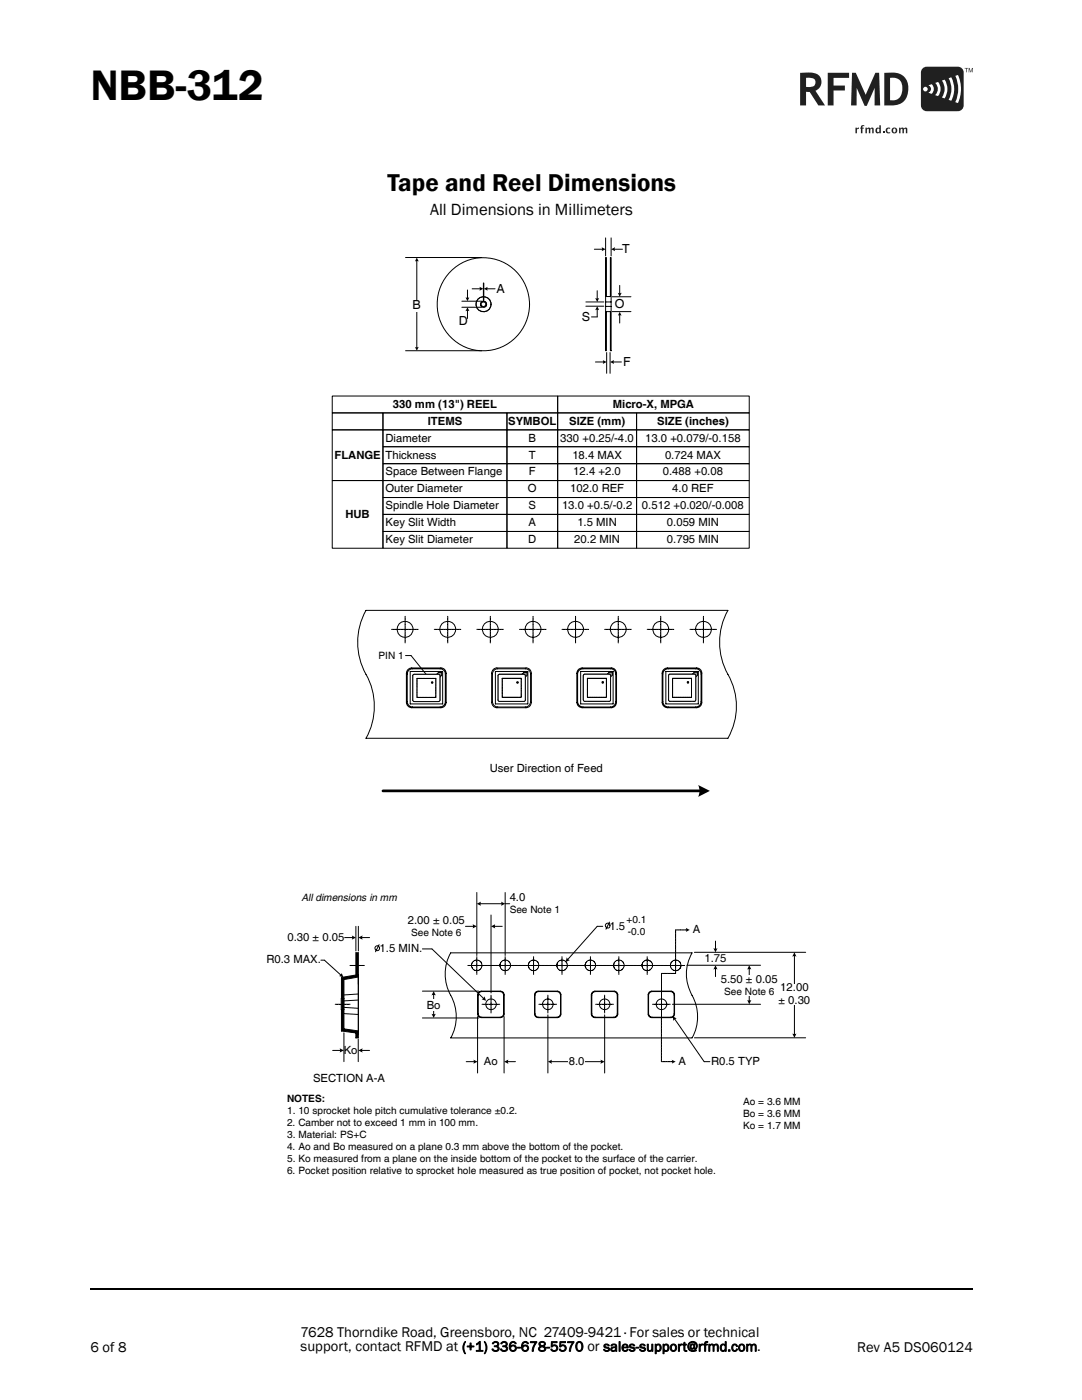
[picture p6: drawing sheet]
<svg xmlns="http://www.w3.org/2000/svg" width="216mm" height="279mm" viewBox="0 0 216 279" stroke-linecap="round" stroke-linejoin="round" font-family="sans-serif">
<defs><g id="words">
<text font-size="8.7" x="18" y="20">NBB-312</text>
<text font-size="5" x="77.3" y="38.1">Tape and Reel Dimensions</text>
<text font-size="3.3" x="85.8" y="42.8">All Dimensions in Millimeters</text>
<g font-size="2.9">
<text x="18" y="269.8">6 of 8</text>
<text x="60" y="266.8">7628 Thorndike Road, Greensboro, NC 27409-9421 · For sales or technical</text>
<text x="60" y="269.7">support, contact RFMD at (+1) 336-678-5570 or sales-support@rfmd.com.</text>
<text x="171" y="269.8">Rev A5 DS060124</text>
</g>
<g font-size="2.5">
<text x="124.1" y="50.5">T</text>
<text x="99.1" y="58.4">A</text>
<text x="82.3" y="61.7">B</text>
<text x="91.5" y="64.8">D</text>
<text x="116.1" y="64">S</text>
<text x="122.7" y="61.5">O</text>
<text x="124.4" y="73">F</text>
</g>
<g font-size="2.3">
<text x="78.4" y="81.4">330 mm (13&quot;) REEL</text>
<text x="122.3" y="81.4">Micro-X, MPGA</text>
<text x="76.9" y="88.1">Diameter</text>
<text x="85.4" y="84.8">ITEMS</text>
<text x="101.4" y="84.8">SYMBOL</text>
<text x="105.5" y="88.1">B</text>
<text x="111.8" y="88.1">330 +0.25/-4.0</text>
<text x="113.6" y="84.8">SIZE (mm)</text>
<text x="128.7" y="88.1">13.0 +0.079/-0.158</text>
<text x="131.1" y="84.8">SIZE (inches)</text>
<text x="66.7" y="91.5">FLANGE</text>
<text x="76.9" y="91.5">Thickness</text>
<text x="76.9" y="94.9">Space Between Flange</text>
<text x="105.5" y="91.5">T</text>
<text x="105.5" y="94.9">F</text>
<text x="114.2" y="91.5">18.4 MAX</text>
<text x="114.4" y="94.9">12.4 +2.0</text>
<text x="132.3" y="94.9">0.488 +0.08</text>
<text x="132.7" y="91.5">0.724 MAX</text>
<text x="76.9" y="98.3">Outer Diameter</text>
<text x="76.9" y="101.6">Spindle Hole Diameter</text>
<text x="105.3" y="98.3">O</text>
<text x="105.5" y="101.6">S</text>
<text x="112.1" y="101.6">13.0 +0.5/-0.2</text>
<text x="113.7" y="98.3">102.0 REF</text>
<text x="128.1" y="101.6">0.512 +0.020/-0.008</text>
<text x="134.1" y="98.3">4.0 REF</text>
<text x="68.9" y="103.4">HUB</text>
<text x="76.9" y="105">Key Slit Width</text>
<text x="105.5" y="105">A</text>
<text x="115.2" y="105">1.5 MIN</text>
<text x="133.1" y="105">0.059 MIN</text>
<text x="76.9" y="108.4">Key Slit Diameter</text>
<text x="105.4" y="108.4">D</text>
<text x="114.6" y="108.4">20.2 MIN</text>
<text x="133.1" y="108.4">0.795 MIN</text>
<text x="97.7" y="154">User Direction of Feed</text>
<text x="101.7" y="179.8">4.0</text>
<text x="81.4" y="184.3">2.00 ± 0.05</text>
<text x="121.6" y="185.5">1.5</text>
<text x="57.3" y="187.8">0.30 ± 0.05</text>
<text x="75.8" y="190">1.5 MIN.</text>
<text x="138.2" y="186.2">A</text>
<text x="53.1" y="192.3">R0.3 MAX.</text>
<text x="140.6" y="192">1.75</text>
<text x="143.8" y="196.1">5.50 ± 0.05</text>
<text x="155.7" y="197.7">12.00</text>
<text x="85.2" y="201.3">Bo</text>
<text x="155.3" y="200.4">± 0.30</text>
<text x="62.5" y="215.9">SECTION A-A</text>
<text x="68.6" y="210.3">Ko</text>
<text x="96.5" y="212.6">Ao</text>
<text x="113.5" y="212.6">8.0</text>
<text x="135.4" y="212.6">A</text>
<text x="141.9" y="212.6">R0.5 TYP</text>
</g>
<g font-size="2">
<text x="75.5" y="131.4">PIN 1</text>
<text x="60.1" y="179.8">All dimensions in mm</text>
<text x="101.7" y="182.3">See Note 1</text>
<text x="125" y="184.3">+0.1</text>
<text x="82" y="186.8">See Note 6</text>
<text x="125.3" y="186.7">-0.0</text>
<text x="144.5" y="198.6">See Note 6</text>
<text x="57.3" y="219.9">NOTES:</text>
<text x="148.3" y="220.5">Ao = 3.6 MM</text>
<text x="57.3" y="222.3">1. 10 sprocket hole pitch cumulative tolerance ±0.2.</text>
<text x="57.3" y="224.7">2. Camber not to exceed 1 mm in 100 mm.</text>
<text x="57.3" y="227.1">3. Material: PS+C</text>
<text x="148.3" y="222.9">Bo = 3.6 MM</text>
<text x="148.3" y="225.3">Ko = 1.7 MM</text>
<text x="57.3" y="229.5">4. Ao and Bo measured on a plane 0.3 mm above the bottom of the pocket.</text>
<text x="57.3" y="231.9">5. Ko measured from a plane on the inside bottom of the pocket to the surface of the carrier.</text>
<text x="57.3" y="234.3">6. Pocket position relative to sprocket hole measured as true position of pocket, not pocket hole.</text>
</g>
</g></defs>
<path d="M18 257.3h176.1" fill="none" stroke="#000" stroke-width=".34"/>
<path d="M159.7 13.3h34.4v13.3h-34.4z" fill="#fff"/>
<g fill="#231f20">
<path d="M184.2 13.5l.7-.2h6.2a1.16 1.16 0 0 1 1.2 1.2v6.5a1.16 1.16 0 0 1-1.2 1.2h-6.2a1.16 1.16 0 0 1-1.1-1.2v-6.5v-.4z"/>
<path d="M165.2 14.5h4.2v1h-3.1v1.6h2.3v1h-2.3v2.9h-1.1z"/>
<path d="M170 14.5h.8l1.9 4.4 2-4.4h.7l.2 6.5h-1.1v-3.5l-1.6 3.6h-.4l-1.6-3.6v3.5h-1.1z"/>
<path d="M159.7 14.5h.3a6.2 6.2 0 0 1 3.3 .5 1.88 1.88 0 0 1-.6 3.1l1.9 2.9h-1.3l-1.7-2.6-.8-.1v2.7h-1.1zM160.8 15.5v1.8a2.25 2.25 0 0 0 1.8-.3 .94 .94 0 0 0 0-1.1 .94 .94 0 0 0-1-.4z"/>
<path d="M176.4 14.5a6.1 6.1 0 0 1 3.7 .5 3.6 3.6 0 0 1-.2 5.6 5.8 5.8 0 0 1-3.5 .4zM177.6 15.5v4.5a2.01 2.01 0 0 0 2.5-2.4 1.89 1.89 0 0 0-2.5-2.1z"/>
</g>
<g fill="#fff">
<path d="M185.3 17l.6-.2a1.29 1.29 0 0 1 0 1.9l-.6-.2a.81 .81 0 0 0 .5-.7 .81 .81 0 0 0-.5-.8z"/>
<path d="M186.6 16.5l.6-.2a2.22 2.22 0 0 1 0 2.9l-.6-.2a1.68 1.68 0 0 0 0-2.5z"/>
<path d="M188 16.1l.5-.2a3.4 3.4 0 0 1 0 3.7l-.6-.1a2.91 2.91 0 0 0 .1-3.4z"/>
<path d="M189.3 15.6l.5-.2a5 5 0 0 1 0 4.7l-.5-.2a4.4 4.4 0 0 0 0-4.3z"/>
<path d="M190.6 15.1l.6-.1a6.8 6.8 0 0 1-.1 5.6l-.5-.2a6.2 6.2 0 0 0 0-5.3z"/>
<circle cx="184.7" cy="17.8" r=".46"/>
</g>
<g fill="#231f20">
<path d="M192.5 13.6h.7l-.3 .1v.7h-.1v-.7z"/>
<path d="M193.3 13.6h.2l.2 .7 .3-.7h.1v.8h-.1v-.7l-.2 .7h-.2l-.2-.7v.7h-.1z"/>
<path d="M170.7 25.5h.3v.2l.4-.2v.2l-.4 .2v.7h-.3z"/>
<path d="M171.9 25.1l.6-.1v.2h-.2a.21 .21 0 0 0-.2 0 .21 .21 0 0 0 0 .3h.3v.2h-.3v.9h-.3v-.9h-.2v-.2h.2z"/>
<path d="M172.7 25.5h.3v.2a.36 .36 0 0 1 .3-.3 .36 .36 0 0 1 .4 .3 .35 .35 0 0 1 .3-.2 .35 .35 0 0 1 .3 .3v.8h-.3v-.8l-.1-.1-.2 .2v.7h-.3v-.7a.2 .2 0 0 0-.2-.2 .2 .2 0 0 0-.2 .2v.7h-.3z"/>
<path d="M176.1 26.3h.4v.3h-.4z"/>
<path d="M176.9 25.6l.2-.1a.32 .32 0 0 1 .5 .2 .38 .38 0 0 0-.6 .4 .38 .38 0 0 0 .6 .3v.2a.62 .62 0 0 1-.8-.2 .62 .62 0 0 1 .1-.8z"/>
<path d="M179.4 25.5h.3v.2a.36 .36 0 0 1 .3-.3 .36 .36 0 0 1 .4 .3 .35 .35 0 0 1 .3-.2 .35 .35 0 0 1 .3 .3v.8h-.2l-.1-.8-.1-.1-.2 .2v.7h-.3v-.7a.2 .2 0 0 0-.2-.2 .2 .2 0 0 0-.2 .2v.7h-.3z"/>
<path d="M174.8 25.6a.42 .42 0 0 1 .7 0v-.6h.3v1.6h-.3v-.2a.45 .45 0 0 1-.7 .2 .45 .45 0 0 1-.1-.7zM175.1 25.7a.35 .35 0 0 0-.1 .4 .35 .35 0 0 0 .3 .2l.2-.5z"/>
<path d="M177.9 26a.6 .6 0 0 1 1.2 0 .6 .6 0 0 1-1.2 0zM178.4 25.7a.36 .36 0 0 0-.2 .4 .36 .36 0 0 0 .5 .2v-.5z"/>
</g>
<path d="M52.6 47.2h109.7v187.8h-109.7z" fill="#fff"/>
<g fill="none" stroke="#000" stroke-width=".2">
<path d="M96.5 60.1v.2a.4 .4 0 0 1 .3 .6l.2 .1h-1l.1-.1a.42 .42 0 0 1 .4-.6z"/>
<circle cx="96.4" cy="60.7" r="9.3"/>
<circle cx="96.5" cy="60.7" r="1.5"/>
<circle cx="96.5" cy="60.7" r=".61"/>
<circle cx="96.5" cy="60.7" r=".6"/>
<circle cx="96.5" cy="60.7" r="1.49"/>
</g>
<g fill="#fff" stroke="#000" stroke-width=".2">
<path d="M96.5 60.1v.4z"/>
<path d="M96.7 60.8l.3 .2z"/>
<path d="M96 61l.3-.2-.2 .2z"/>
<circle cx="96.5" cy="60.7" r=".39"/>
</g>
<circle cx="96.5" cy="60.7" r=".35" fill="#fff"/>
<path d="M80.9 51.4h15.2M83.2 52v17.4M93.3 57.9v1.6M94.2 57.6h1.7M96.5 56.5v3.4M97.1 57.6h1.7M80.9 70h15.2M92.2 60.1h3.9M92.2 61.3h3.9M93.3 61.9v1.7" fill="none" stroke="#000" stroke-width=".2"/>
<path d="M83.2 51.4l.4 .8h-.8zM95.7 57.2l.8 .4-.8 .4zM96.5 57.6l.8-.4v.8zM82.8 69.2l.3 .1 .5-.1-.4 .8zM92.9 59.3l.3 .1 .5-.1-.4 .8zM93.3 61.3l.4 .8h-.8z" fill="#000"/>
<path d="M82 59.9h2.3v2.2h-2.3z" fill="#fff"/>
<g fill="none" stroke="#000" stroke-width=".2">
<path d="M118.6 49.7h1.6M119.2 58v1.7M120.8 51.4h.2v7.8h.8v-7.8h.1v18.6h-.1v-7.8h-.8v7.8h-.2zM120.8 47.5v3.6M121.9 47.5v3.6M122.2 59.2h3.7M122.6 49.7h1.6M123.7 57v1.6M66.3 79h45v3.4h-45zM111.3 79h38.2v3.4h-38.2zM116.9 60.3h3.6M116.9 61.1h3.6"/>
<path d="M118.8 72.2h1.6M119.2 61.7v1.5h-1.2M120.8 60.3h1.1M120.8 61.2h1.1M121.1 70.4v4.1M121.7 70.4v4.1M122.2 62.2h3.7M122.3 72.2h1.7M123.7 62.8v1.7M66.3 82.4h10.1v3.4h-10.1zM66.3 85.8h10.1v10.1h-10.1zM66.3 95.9h10.1v13.5h-10.1z"/>
<path d="M76.4 82.4h24.8v3.4h-24.8zM76.4 85.8h24.8v3.4h-24.8zM76.4 89.2h24.8v3.3h-24.8zM76.4 92.5h24.8v3.4h-24.8zM76.4 95.9h24.8v3.4h-24.8zM76.4 99.3h24.8v3.4h-24.8zM101.2 82.4h10.1v3.4h-10.1zM101.2 85.8h10.1v3.4h-10.1zM101.2 89.2h10.1v3.3h-10.1zM101.2 92.5h10.1v3.4h-10.1zM101.2 95.9h10.1v3.4h-10.1zM101.2 99.3h10.1v3.4h-10.1z"/>
<path d="M111.3 82.4h15.7v3.4h-15.7zM111.3 85.8h15.7v3.4h-15.7zM111.3 89.2h15.7v3.3h-15.7zM111.3 92.5h15.7v3.4h-15.7zM111.3 95.9h15.7v3.4h-15.7zM111.3 99.3h15.7v3.4h-15.7zM127 82.4h22.5v3.4h-22.5zM127 85.8h22.5v3.4h-22.5zM127 89.2h22.5v3.3h-22.5zM127 92.5h22.5v3.4h-22.5zM127 95.9h22.5v3.4h-22.5zM127 99.3h22.5v3.4h-22.5z"/>
<path d="M76.4 102.7h24.8v3.4h-24.8zM76.4 106.1h24.8v3.3h-24.8zM101.2 102.7h10.1v3.4h-10.1zM101.2 106.1h10.1v3.3h-10.1zM111.3 102.7h15.7v3.4h-15.7zM111.3 106.1h15.7v3.3h-15.7zM127 102.7h22.5v3.4h-22.5zM127 106.1h22.5v3.3h-22.5zM73 121.8h72.2a13.4 13.4 0 0 0 .6 13.8 12.8 12.8 0 0 1-.6 11.7h-72.2a13.4 13.4 0 0 0-.5-13.7 13.1 13.1 0 0 1 .5-11.8zM78.1 125.6h.3M78.5 125.6h.1M78.7 125.6h.3"/>
<path d="M79.1 125.6h.1M79.2 125.6h.3M79.6 125.6h.1M79.8 125.6h.3M80.1 125.6h.1M80.3 125.6h.3M80.7 125.6h.1M80.8 125.3v.3h.3M80.8 123h.1M80.8 123.1v.3M80.8 123.5v.1M80.8 123.7v.3"/>
<path d="M80.8 124.1h.1M80.8 124.2v.3M80.8 124.6v.1M80.8 124.8v.3M80.8 125.2h.1M80.8 125.7v.1M80.8 125.8v.3M80.8 126.2v.1M80.8 126.4v.3M80.8 126.8h.1M80.8 126.9v.3M80.8 127.3v.1"/>
<path d="M80.8 127.5v.3M80.8 127.8v.1M80.8 128v.3M81.2 125.6h.1M81.4 125.6h.3M81.8 125.6h.1M81.9 125.6h.3M82.3 125.6h.1M82.4 125.6h.3M82.8 125.6h.1M83 125.6h.3M83.4 125.6h.1"/>
<path d="M86.7 125.6h.3M87 125.6h.1M87.2 125.6h.3M87.6 125.6h.1M87.7 125.6h.3M88.1 125.6h.1M88.3 125.6h.3M88.7 125.6h.1M88.8 125.6h.3M89.2 125.6h.1M89.3 125.3v.3h.3M89.3 123h.1"/>
<path d="M89.3 123.1v.3M89.3 123.5v.1M89.3 123.7v.3M89.3 124.1h.1M89.3 124.2v.3M89.3 124.6v.1M89.3 124.8v.3M89.3 125.2h.1M89.3 125.7v.1M89.3 125.8v.3M89.3 126.2v.1M89.3 126.4v.3"/>
<path d="M89.3 126.8h.1M89.3 126.9v.3M89.3 127.3v.1M89.3 127.5v.3M89.3 127.8v.1M89.3 128v.3M89.7 125.6h.1M89.9 125.6h.3M90.3 125.6h.1M90.4 125.6h.3M90.8 125.6h.1M91 125.6h.3"/>
<path d="M91.4 125.6h.1M91.5 125.6h.3M91.9 125.6h.1M95.1 125.6h.3M95.5 125.6h.1M95.7 125.6h.3M96.1 125.6h.1M96.2 125.6h.3M96.6 125.6h.1M96.8 125.6h.2M97.2 125.6h.1M97.3 125.6h.3"/>
<path d="M97.7 125.6h.1M97.8 125.3v.3h.3M97.8 123h.1M97.8 123.1v.3M97.8 123.5v.1M97.8 123.7v.3M97.8 124.1h.1M97.8 124.2v.3M97.8 124.6v.1M97.8 124.8v.3M97.8 125.2h.1M97.8 125.7v.1"/>
<path d="M97.8 125.8v.3M97.8 126.2v.1M97.8 126.4v.3M97.8 126.8h.1M97.8 126.9v.3M97.8 127.3v.1M97.8 127.5v.3M97.8 127.8v.1M97.8 128v.3M98.2 125.6h.1M98.4 125.6h.3M98.8 125.6h.1"/>
<path d="M98.9 125.6h.3M99.3 125.6h.1M99.5 125.6h.3M99.8 125.6h.1M100 125.6h.3M100.4 125.6h.1M103.7 125.6h.2M104 125.6h.1M104.2 125.6h.3M104.6 125.6h.1M104.7 125.6h.3M105.1 125.6h.1"/>
<path d="M105.3 125.6h.3M105.7 125.6h.1M105.8 125.6h.3M106.2 125.6h.1M106.4 125.3v.3h.3M106.4 123h.1M106.4 123.1v.3M106.4 123.5v.1M106.4 123.7v.3M106.4 124.1h.1M106.4 124.2v.3M106.4 124.6v.1"/>
<path d="M106.4 124.8v.3M106.4 125.2h.1M106.4 125.7v.1M106.4 125.8v.3M106.4 126.2v.1M106.4 126.4v.3M106.4 126.8h.1M106.4 126.9v.3M106.4 127.3v.1M106.4 127.5v.3M106.4 127.8v.1M106.4 128v.3"/>
<path d="M106.7 125.6h.1M106.9 125.6h.3M107.3 125.6h.1M107.4 125.6h.3M107.8 125.6h.1M108 125.6h.3M108.4 125.6h.1M108.5 125.6h.3M108.9 125.6h.1M112.1 125.6h.3M112.5 125.6h.1M112.7 125.6h.3"/>
<path d="M113.1 125.6h.1M113.2 125.6h.3M113.6 125.6h.1M113.7 125.6h.4M114.2 125.6h.1M114.3 125.6h.3M114.7 125.6h.1M114.9 125.3v.3h.2M114.9 123h.1M114.9 123.1v.3M114.9 123.5v.1M114.9 123.7v.3"/>
<path d="M114.9 124.1h.1M114.9 124.2v.3M114.9 124.6v.1M114.9 124.8v.3M114.9 125.2h.1M114.9 125.7v.1M114.9 125.8v.3M114.9 126.2v.1M114.9 126.4v.3M114.9 126.8h.1M114.9 126.9v.3M114.9 127.3v.1"/>
<path d="M114.9 127.5v.3M114.9 127.8v.1M114.9 128v.3M115.2 125.6h.1M115.4 125.6h.3M115.8 125.6h.1M115.9 125.6h.3M116.3 125.6h.1M116.5 125.6h.3M116.8 125.6h.1M117 125.6h.3M117.4 125.6h.1"/>
<path d="M120.6 125.6h.4M121.1 125.6h.1M121.2 125.6h.3M121.6 125.6h.1M121.7 125.6h.3M122.1 125.6h.1M122.3 125.6h.3M122.7 125.6h.1M122.8 125.6h.3M123.2 125.6h.1M123.4 125.3v.3h.3M123.4 123h.1"/>
<path d="M123.4 123.1v.3M123.4 123.5v.1M123.4 123.7v.3M123.4 124.1h.1M123.4 124.2v.3M123.4 124.6v.1M123.4 124.8v.3M123.4 125.2h.1M123.4 125.7v.1M123.4 125.8v.3M123.4 126.2v.1M123.4 126.4v.3"/>
<path d="M123.4 126.8h.1M123.4 126.9v.3M123.4 127.3v.1M123.4 127.5v.3M123.4 127.8v.1M123.4 128v.3M123.7 125.6h.1M123.9 125.6h.3M124.3 125.6h.1M124.4 125.6h.3M124.8 125.6h.1M125 125.6h.3"/>
<path d="M125.4 125.6h.1M125.5 125.6h.3M125.9 125.6h.1M129.1 125.6h.4M129.5 125.6h.1M129.7 125.6h.3M130.1 125.6h.1M130.2 125.6h.3M130.6 125.6h.1M130.8 125.6h.3M131.1 125.6h.1M131.3 125.6h.3"/>
<path d="M131.7 125.6h.1M131.8 125.3v.3h.3M131.8 123h.1M131.8 123.1v.3M131.8 123.5v.1M131.8 123.7v.3M131.8 124.1h.1M131.8 124.2v.3M131.8 124.6v.1M131.8 124.8v.3M131.8 125.2h.1M131.8 125.7v.1"/>
<path d="M131.8 125.8v.3M131.8 126.2v.1M131.8 126.4v.3M131.8 126.8h.1M131.8 126.9v.3M131.8 127.3v.1M131.8 127.5v.3M131.8 127.8v.1M131.8 128v.3M132.2 125.6h.1M132.3 133.7l.3-.2 .6-.2h5.8a1.02 1.02 0 0 1 1 1.1v5.8a1.05 1.05 0 0 1-1 1h-5.8a1.09 1.09 0 0 1-1.1-1v-5.8zM132.4 125.6h.3"/>
<path d="M132.5 133.9l.5-.4h.3h5.5a1.01 1.01 0 0 1 1.1 1v5.5a1.08 1.08 0 0 1-1.1 1.1h-5.5a1.09 1.09 0 0 1-1-1.1v-5.5zM132.8 125.6h.1M132.9 134h6.4v6.5h-6.4zM132.9 125.6h.3M133.3 125.6h.1M133.5 125.6h.3M133.9 125.6h.1M134 125.6h.3M134.4 125.6h.1M134.5 140h3.2M137.7 125.6h.3M138 125.6h.1"/>
<path d="M138.2 125.6h.3M138.2 134.6l.4-.4h.6v.6M138.6 125.6h.1M138.7 125.6h.3M139.1 125.6h.1M139.3 125.6h.3M139.7 125.6h.1M139.8 125.6h.3M140.2 125.6h.1M140.4 123h.1M140.4 123.1v.3M140.4 123.5v.1"/>
<path d="M140.4 123.7v.3M140.4 124.1h.1M140.4 124.2v.3M140.4 124.6v.1M140.4 124.8v.3M140.4 125.2h.1M140.4 125.3v.3h.3M140.4 125.7v.1M140.4 125.8v.3M140.4 126.2v.1M140.4 126.4v.3M140.4 126.8h.1"/>
<path d="M140.4 126.9v.3M140.4 127.3v.1M140.4 127.5v.3M140.4 127.8v.1M140.4 128v.3M140.8 125.6h.1M140.9 125.6h.3M141.3 125.6h.1M141.4 125.6h.3M141.8 125.6h.1M142 125.6h.3M142.4 125.6h.1"/>
<path d="M142.5 125.6h.3M142.9 125.6h.1"/>
<circle cx="80.8" cy="125.6" r="1.6"/>
<circle cx="89.3" cy="125.6" r="1.59"/>
<circle cx="97.8" cy="125.6" r="1.59"/>
<circle cx="106.4" cy="125.6" r="1.6"/>
<circle cx="114.8" cy="125.6" r="1.6"/>
<circle cx="123.4" cy="125.6" r="1.59"/>
<circle cx="131.8" cy="125.6" r="1.59"/>
<circle cx="140.4" cy="125.6" r="1.59"/>
</g>
<path d="M120.1 49.3l.7 .4-.7 .4zM121.9 49.7l.8-.4v.8zM123.3 58.4h.7l-.3 .8zM118.8 59.5h.7l-.3 .8zM119.2 61.1l.3 .8h-.7zM120.3 71.9l.8 .3-.8 .4zM121.7 72.2l.8-.3v.7zM123.7 62.2l.3 .8-.2-.1-.5 .1zM139.3 156.7l2.3 1.1-2.3 1.2a2.84 2.84 0 0 0 0-2.3z" fill="#000"/>
<path d="M76.4 157.8h63.5" fill="none" stroke="#000" stroke-width=".54"/>
<path d="M138.6 134.2h.6v.5l-.7 .8h-.7v-.5z" fill="#9a9a9a" stroke="#000" stroke-width=".2"/>
<path d="M133.4 134.7l.3-.1h5l.1 .2v5l-.3 .2h-4.8l-.3-.2z" fill="none" stroke="#000" stroke-width=".2"/>
<path d="M133.6 134.6h5l.2 .1v5.1l-.2 .2-5-.1-.2-.2v-4.9z" fill="#fff" stroke="#000" stroke-width=".2"/>
<g fill="none" stroke="#000" stroke-width=".2">
<path d="M115.5 133.9l.8-.4h5.5a1.01 1.01 0 0 1 1.1 1v5.5a1.09 1.09 0 0 1-1.1 1.1h-5.5a1.11 1.11 0 0 1-1-1.1v-5.5zM115.5 133.5l.7-.2h5.8a1.02 1.02 0 0 1 1 1.1v5.8a1.09 1.09 0 0 1-1 1h-5.8a1.11 1.11 0 0 1-1.1-1v-5.8l.1-.4zM115.9 134h6.4v6.5h-6.4zM117.2 135.4h.1M117.2 135.5h.1M117.2 135.6v.1M117.2 135.7v.1M117.2 135.9h.1M117.2 136h.1M117.2 136.1h.1M117.2 136.2h.1M117.2 136.4h.1"/>
<path d="M117.2 136.5h.1M117.2 136.6h.1M117.2 136.7h.1M117.2 136.8v.1M117.2 136.9v.1M117.2 137.1h.1M117.2 137.2h.1M117.2 137.3v.1M117.2 137.4v.1M117.2 137.5v.1M117.2 137.7h.1M117.2 137.8h.1"/>
<path d="M117.2 137.9h.1M117.2 138v.1M117.2 138.2h.1M117.2 138.3h.1M117.2 138.4h.1M117.2 138.5h.1M117.2 138.6v.1M117.2 138.7v.1M117.2 138.9h.1M117.2 139h.1M117.2 139.1h.1M117.3 135.4h.1"/>
<path d="M117.4 139.1h.1M117.5 135.4h.1M117.5 139.1h.1M117.5 140h3.2M117.6 135.4h.1M117.6 139.1h.1M117.7 135.4h.1M117.7 139.1h.1M117.8 135.4h.1M117.8 139.1h.1M117.9 135.4h.1M118 139.1h.1"/>
<path d="M118 135.4h.1M118.1 139.1h.1M118.2 135.4h.1M118.2 139.1h.1M118.3 135.4h.1M118.3 139.1h.1M118.4 135.4h.1M118.4 139.1h.1M118.5 135.4h.1M118.6 139.1h.1M118.6 135.4h.1M118.7 139.1h.1"/>
<path d="M118.8 135.4h.1M118.8 139.1h.1M118.9 135.4h.1M118.9 139.1h.1M119 135.4h.1M119 139.1h.1M119.1 135.4h.1M119.2 139.1h.1M119.3 135.4h.1M119.3 139.1h.1M119.4 135.4h.1M119.4 139.1h.1"/>
<path d="M119.5 135.4h.1M119.5 139.1h.1M119.6 135.4h.1M119.6 139.1h.1M119.7 135.4h.1M119.8 139.1h.1M119.8 135.4h.1M119.9 139.1h.1M120 135.4h.1M120 139.1h.1M120.1 135.4h.1M120.1 139.1h.1"/>
<path d="M120.2 135.4h.1M120.2 139.1h.1M120.3 135.4h.1M120.4 139.1h.1M120.4 135.4h.1M120.5 139.1h.1M120.6 135.4h.1M120.6 139.1h.1M120.7 135.4h.1M120.7 139.1h.1M120.8 135.4h.1M120.8 139.1h.1"/>
<path d="M120.9 135.4h.1M121 139.1h.1M121 135.5h.1M121 135.6h.1M121 135.7h.1M121 135.8v.1M121 136h.1M121 136.1h.1M121 136.2h.1M121 136.3v.1M121 136.4v.1M121 136.6h.1"/>
<path d="M121 136.7h.1M121 136.8h.1M121 136.9h.1M121 137v.1M121 137.2h.1M121 137.3h.1M121 137.4h.1M121 137.5h.1M121 137.6v.1M121 137.8h.1M121 137.9h.1M121 138h.1"/>
<path d="M121 138.1v.1M121 138.2v.1M121 138.4h.1M121 138.5h.1M121 138.6h.1M121 138.7h.1M121 138.8v.1M121 139h.1M121.2 134.6l.4-.4h.6v.6M134.2 135.4h.1M134.2 135.5h.1M134.2 135.6v.1"/>
<path d="M134.2 135.7v.1M134.2 135.9h.1M134.2 136h.1M134.2 136.1h.1M134.2 136.2h.1M134.2 136.4h.1M134.2 136.5h.1M134.2 136.6h.1M134.2 136.7h.1M134.2 136.8v.1M134.2 136.9v.1M134.2 137.1h.1"/>
<path d="M134.2 137.2h.1M134.2 137.3v.1M134.2 137.4v.1M134.2 137.5v.1M134.2 137.7h.1M134.2 137.8h.1M134.2 137.9h.1M134.2 138v.1M134.2 138.2h.1M134.2 138.3h.1M134.2 138.4h.1M134.2 138.5h.1"/>
<path d="M134.2 138.6v.1M134.2 138.7v.1M134.2 138.9h.1M134.2 139h.1M134.2 139.1h.1M134.3 135.4h.1M134.4 139.1h.1M134.5 135.4h.1M134.5 139.1h.1M134.6 135.4h.1M134.6 139.1h.1M134.7 135.4h.1"/>
<path d="M134.7 139.1h.1M134.8 135.4h.1M134.9 139.1h.1M134.9 135.4h.1M135 139.1h.1M135 135.4h.1M135.1 139.1h.1M135.2 135.4h.1M135.2 139.1h.1M135.3 135.4h.1M135.3 139.1h.1M135.4 135.4h.1"/>
<path d="M135.4 139.1h.1M135.5 135.4h.1M135.6 139.1h.1M135.7 135.4h.1M135.7 139.1h.1M135.8 135.4h.1M135.8 139.1h.1M135.9 135.4h.1M135.9 139.1h.1M136 135.4h.1M136 139.1h.1M136.1 135.4h.1"/>
<path d="M136.2 139.1h.1M136.2 135.4h.1M136.3 139.1h.1M136.4 135.4h.1M136.4 139.1h.1M136.5 135.4h.1M136.5 139.1h.1M136.6 135.4h.1M136.7 139.1h.1M136.7 135.4h.1M136.8 139.1h.1M136.9 135.4h.1"/>
<path d="M136.9 139.1h.1M137 135.4h.1M137 139.1h.1M137.1 135.4h.1M137.1 139.1h.1M137.2 135.4h.1M137.2 139.1h.1M137.3 135.4h.1M137.4 139.1h.1M137.5 135.4h.1M137.5 139.1h.1M137.6 135.4h.1"/>
<path d="M137.6 139.1h.1M137.7 135.4h.1M137.7 139.1h.1M137.8 135.4h.1M137.8 139.1h.1M137.9 135.4h.1M138 139.1h.1M138 135.5h.1M138 135.6h.1M138 135.7h.1M138 135.8v.1M138 136h.1"/>
<path d="M138 136.1h.1M138 136.2h.1M138 136.3v.1M138 136.4v.1M138 136.6h.1M138 136.7h.1M138 136.8h.1M138 136.9h.1M138 137v.1M138 137.2h.1M138 137.3h.1M138 137.4h.1"/>
<path d="M138 137.5h.1M138 137.6v.1M138 137.8h.1M138 137.9h.1M138 138h.1M138 138.1v.1M138 138.2v.1M138 138.4h.1M138 138.5h.1M138 138.6h.1M138 138.7h.1M138 138.8v.1"/>
<path d="M138 139h.1"/>
</g>
<path d="M120.1 136.1h.3v.2h-.3zM137.2 136.1h.2v.2h-.2z" fill="#000"/>
<path d="M120.1 136.1h.3v.2h-.3zM137.2 136.1h.2v.2h-.2z" fill="#000" stroke="#000" stroke-width=".2"/>
<path d="M121.6 134.2h.6v.5l-.8 .8h-.6v-.5z" fill="#9a9a9a" stroke="#000" stroke-width=".2"/>
<path d="M116.4 134.7l.3-.1h5l.1 .2v5l-.3 .2h-4.8l-.3-.2z" fill="none" stroke="#000" stroke-width=".2"/>
<path d="M116.5 134.6h5.2l.1 .2v4.9l-.1 .2h-5.2l-.1-.2v-4.9z" fill="#fff" stroke="#000" stroke-width=".2"/>
<g fill="none" stroke="#000" stroke-width=".2">
<path d="M98.5 133.9l.5-.4h.3h5.5a1.01 1.01 0 0 1 1.1 1v5.5a1.08 1.08 0 0 1-1.1 1.1h-5.5a1.09 1.09 0 0 1-1-1.1v-5.5zM98.5 133.5l.6-.2h5.9a1.02 1.02 0 0 1 1 1.1v5.8a1.08 1.08 0 0 1-1 1h-5.9a1.09 1.09 0 0 1-1-1v-5.8zM98.8 134h6.5v6.5h-6.5zM100.2 135.4h.1M100.2 135.5h.1M100.2 135.6v.1M100.2 135.7v.1M100.2 135.9h.1M100.2 136h.1M100.2 136.1h.1M100.2 136.2h.1M100.2 136.4h.1"/>
<path d="M100.2 136.5h.1M100.2 136.6h.1M100.2 136.7h.1M100.2 136.8v.1M100.2 136.9v.1M100.2 137.1h.1M100.2 137.2h.1M100.2 137.3v.1M100.2 137.4v.1M100.2 137.5v.1M100.2 137.7h.1M100.2 137.8h.1"/>
<path d="M100.2 137.9h.1M100.2 138v.1M100.2 138.2h.1M100.2 138.3h.1M100.2 138.4h.1M100.2 138.5h.1M100.2 138.6v.1M100.2 138.7v.1M100.2 138.9h.1M100.2 139h.1M100.2 139.1h.1M100.3 135.4h.1"/>
<path d="M100.4 139.1h.1M100.4 135.4h.1M100.5 139.1h.1M100.5 140h3.2M100.6 135.4h.1M100.6 139.1h.1M100.7 135.4h.1M100.7 139.1h.1M100.8 135.4h.1M100.8 139.1h.1M100.9 135.4h.1M100.9 139.1h.1"/>
<path d="M101 135.4h.1M101.1 139.1h.1M101.2 135.4h.1M101.2 139.1h.1M101.3 135.4h.1M101.3 139.1h.1M101.4 135.4h.1M101.4 139.1h.1M101.5 135.4h.1M101.6 139.1h.1M101.6 135.4h.1M101.7 139.1h.1"/>
<path d="M101.8 135.4h.1M101.8 139.1h.1M101.9 135.4h.1M101.9 139.1h.1M102 135.4h.1M102 139.1h.1M102.1 135.4h.1M102.2 139.1h.1M102.2 135.4h.1M102.3 139.1h.1M102.4 135.4h.1M102.4 139.1h.1"/>
<path d="M102.5 135.4h.1M102.5 139.1h.1M102.6 135.4h.1M102.6 139.1h.1M102.7 135.4h.1M102.7 139.1h.1M102.8 135.4h.1M102.9 139.1h.1M103 135.4h.1M103 139.1h.1M103.1 135.4h.1M103.1 139.1h.1"/>
<path d="M103.2 135.4h.1M103.2 139.1h.1M103.3 135.4h.1M103.4 139.1h.1M103.4 135.4h.1M103.5 139.1h.1M103.6 135.4h.1M103.6 139.1h.1M103.7 135.4h.1M103.7 139.1h.1M103.8 135.4h.1M103.8 139.1h.1"/>
<path d="M103.9 135.4h.1M104 139.1h-.1M104 135.4h.1M104 135.5h.1M104 135.6h.1M104 135.7h.1M104 135.8v.1M104 136h.1M104 136.1h.1M104 136.2h.1M104 136.3v.1M104 136.4v.1"/>
<path d="M104 136.6h.1M104 136.7h.1M104 136.8h.1M104 136.9h.1M104 137v.1M104 137.2h.1M104 137.3h.1M104 137.4h.1M104 137.5h.1M104 137.6v.1M104 137.8h.1M104 137.9h.1"/>
<path d="M104 138h.1M104 138.1v.1M104 138.2v.1M104 138.4h.1M104 138.5h.1M104 138.6h.1M104 138.7h.1M104 138.8v.1M104 139h.1M104.2 134.6l.3-.4h.7v.6M117.2 135.4h.1M117.2 135.5h.1"/>
<path d="M117.2 135.6v.1M117.2 135.7v.1M117.2 135.9h.1M117.2 136h.1M117.2 136.1h.1M117.2 136.2h.1M117.2 136.4h.1M117.2 136.5h.1M117.2 136.6h.1M117.2 136.7h.1M117.2 136.8v.1M117.2 136.9v.1"/>
<path d="M117.2 137.1h.1M117.2 137.2h.1M117.2 137.3v.1M117.2 137.4v.1M117.2 137.5v.1M117.2 137.7h.1M117.2 137.8h.1M117.2 137.9h.1M117.2 138v.1M117.2 138.2h.1M117.2 138.3h.1M117.2 138.4h.1"/>
<path d="M117.2 138.5h.1M117.2 138.6v.1M117.2 138.7v.1M117.2 138.9h.1M117.2 139h.1M117.2 139.1h.1M117.3 135.4h.1M117.4 139.1h.1M117.5 135.4h.1M117.5 139.1h.1M117.6 135.4h.1M117.6 139.1h.1"/>
<path d="M117.7 135.4h.1M117.7 139.1h.1M117.8 135.4h.1M117.8 139.1h.1M117.9 135.4h.1M118 139.1h.1M118 135.4h.1M118.1 139.1h.1M118.2 135.4h.1M118.2 139.1h.1M118.3 135.4h.1M118.3 139.1h.1"/>
<path d="M118.4 135.4h.1M118.4 139.1h.1M118.5 135.4h.1M118.6 139.1h.1M118.6 135.4h.1M118.7 139.1h.1M118.8 135.4h.1M118.8 139.1h.1M118.9 135.4h.1M118.9 139.1h.1M119 135.4h.1M119 139.1h.1"/>
<path d="M119.1 135.4h.1M119.2 139.1h.1M119.3 135.4h.1M119.3 139.1h.1M119.4 135.4h.1M119.4 139.1h.1M119.5 135.4h.1M119.5 139.1h.1M119.6 135.4h.1M119.6 139.1h.1M119.7 135.4h.1M119.8 139.1h.1"/>
<path d="M119.8 135.4h.1M119.9 139.1h.1M120 135.4h.1M120 139.1h.1M120.1 135.4h.1M120.1 139.1h.1M120.2 135.4h.1M120.2 139.1h.1M120.3 135.4h.1M120.4 139.1h.1M120.4 135.4h.1M120.5 139.1h.1"/>
<path d="M120.6 135.4h.1M120.6 139.1h.1M120.7 135.4h.1M120.7 139.1h.1M120.8 135.4h.1M120.8 139.1h.1M120.9 135.4h.1M121 139.1h.1M121 135.5h.1M121 135.6h.1M121 135.7h.1M121 135.8v.1"/>
<path d="M121 136h.1M121 136.1h.1M121 136.2h.1M121 136.3v.1M121 136.4v.1M121 136.6h.1M121 136.7h.1M121 136.8h.1M121 136.9h.1M121 137v.1M121 137.2h.1M121 137.3h.1"/>
<path d="M121 137.4h.1M121 137.5h.1M121 137.6v.1M121 137.8h.1M121 137.9h.1M121 138h.1M121 138.1v.1M121 138.2v.1M121 138.4h.1M121 138.5h.1M121 138.6h.1M121 138.7h.1"/>
<path d="M121 138.8v.1M121 139h.1"/>
</g>
<path d="M103.1 136.1h.3v.2h-.3zM120.1 136.1h.3v.2h-.3z" fill="#000"/>
<path d="M103.1 136.1h.3v.2h-.3zM120.1 136.1h.3v.2h-.3z" fill="#000" stroke="#000" stroke-width=".2"/>
<path d="M103.8 135l.8-.8h.6v.6l-.8 .7-.6 .1z" fill="#9a9a9a" stroke="#000" stroke-width=".2"/>
<path d="M99.4 134.7l.3-.1h5l.1 .2v5l-.3 .2h-4.8l-.3-.2z" fill="none" stroke="#000" stroke-width=".2"/>
<path d="M99.4 134.7l.3-.1h5l.1 .3v5l-.3 .1h-4.8l-.3-.1z" fill="#fff" stroke="#000" stroke-width=".2"/>
<g fill="none" stroke="#000" stroke-width=".2">
<path d="M80.9 130.8h1.1l3.8 4.7M81.3 133.7l.5-.4h.3h5.9a1.02 1.02 0 0 1 1 1.1v5.8a1.08 1.08 0 0 1-1 1h-5.9a1.11 1.11 0 0 1-1-1v-5.8zM81.5 133.9l.8-.4h5.5a1.05 1.05 0 0 1 1.1 1v5.5a1.06 1.06 0 0 1-1.1 1.1h-5.5a1.09 1.09 0 0 1-1-1.1v-5.5zM81.9 134h6.4v6.5h-6.4zM83.5 140h3.2M87.2 134.6l.3-.4h.6v.6M100.2 135.4h.1M100.2 135.5h.1M100.2 135.6v.1M100.2 135.7v.1M100.2 135.9h.1M100.2 136h.1"/>
<path d="M100.2 136.1h.1M100.2 136.2h.1M100.2 136.4h.1M100.2 136.5h.1M100.2 136.6h.1M100.2 136.7h.1M100.2 136.8v.1M100.2 136.9v.1M100.2 137.1h.1M100.2 137.2h.1M100.2 137.3v.1M100.2 137.4v.1"/>
<path d="M100.2 137.5v.1M100.2 137.7h.1M100.2 137.8h.1M100.2 137.9h.1M100.2 138v.1M100.2 138.2h.1M100.2 138.3h.1M100.2 138.4h.1M100.2 138.5h.1M100.2 138.6v.1M100.2 138.7v.1M100.2 138.9h.1"/>
<path d="M100.2 139h.1M100.2 139.1h.1M100.3 135.4h.1M100.4 139.1h.1M100.4 135.4h.1M100.5 139.1h.1M100.6 135.4h.1M100.6 139.1h.1M100.7 135.4h.1M100.7 139.1h.1M100.8 135.4h.1M100.8 139.1h.1"/>
<path d="M100.9 135.4h.1M100.9 139.1h.1M101 135.4h.1M101.1 139.1h.1M101.2 135.4h.1M101.2 139.1h.1M101.3 135.4h.1M101.3 139.1h.1M101.4 135.4h.1M101.4 139.1h.1M101.5 135.4h.1M101.6 139.1h.1"/>
<path d="M101.6 135.4h.1M101.7 139.1h.1M101.8 135.4h.1M101.8 139.1h.1M101.9 135.4h.1M101.9 139.1h.1M102 135.4h.1M102 139.1h.1M102.1 135.4h.1M102.2 139.1h.1M102.2 135.4h.1M102.3 139.1h.1"/>
<path d="M102.4 135.4h.1M102.4 139.1h.1M102.5 135.4h.1M102.5 139.1h.1M102.6 135.4h.1M102.6 139.1h.1M102.7 135.4h.1M102.7 139.1h.1M102.8 135.4h.1M102.9 139.1h.1M103 135.4h.1M103 139.1h.1"/>
<path d="M103.1 135.4h.1M103.1 139.1h.1M103.2 135.4h.1M103.2 139.1h.1M103.3 135.4h.1M103.4 139.1h.1M103.4 135.4h.1M103.5 139.1h.1M103.6 135.4h.1M103.6 139.1h.1M103.7 135.4h.1M103.7 139.1h.1"/>
<path d="M103.8 135.4h.1M103.8 139.1h.1M103.9 135.4h.1M104 139.1h-.1M104 135.4h.1M104 135.5h.1M104 135.6h.1M104 135.7h.1M104 135.8v.1M104 136h.1M104 136.1h.1M104 136.2h.1"/>
<path d="M104 136.3v.1M104 136.4v.1M104 136.6h.1M104 136.7h.1M104 136.8h.1M104 136.9h.1M104 137v.1M104 137.2h.1M104 137.3h.1M104 137.4h.1M104 137.5h.1M104 137.6v.1"/>
<path d="M104 137.8h.1M104 137.9h.1M104 138h.1M104 138.1v.1M104 138.2v.1M104 138.4h.1M104 138.5h.1M104 138.6h.1M104 138.7h.1M104 138.8v.1M104 139h.1"/>
</g>
<path d="M85.3 135.6l.5-.2 .2-.3 .2 1zM103.1 136.1h.3v.2h-.3z" fill="#000"/>
<path d="M103.1 136.1h.3v.2h-.3z" fill="#000" stroke="#000" stroke-width=".2"/>
<path d="M87.5 134.2h.6v.6l-.7 .7-.7 .1v-.6z" fill="#9a9a9a" stroke="#000" stroke-width=".2"/>
<path d="M82.5 134.6h5l.2 .1 .1 5-.2 .3h-5.1l-.1-.3v-4.8z" fill="none" stroke="#000" stroke-width=".2"/>
<path d="M82.5 134.6h5l.3 .1v5.2l-.3 .1h-4.8l-.3-.1v-5z" fill="#fff" stroke="#000" stroke-width=".2"/>
<g fill="none" stroke="#000" stroke-width=".2">
<path d="M83.2 139.1l.1 .1M83.2 135.4h.1M83.2 135.5v.1M83.2 135.7h.1M83.2 135.8h.1M83.2 135.9h.1M83.2 136v.1M83.2 136.1v.1M83.2 136.2v.1M83.2 136.4h.1M83.2 136.5h.1M83.2 136.6v.1"/>
<path d="M83.2 136.7v.1M83.2 136.9h.1M83.2 137h.1M83.2 137.1h.1M83.2 137.2h.1M83.2 137.4h.1M83.2 137.5h.1M83.2 137.6h.1M83.2 137.7h.1M83.2 137.8v.1M83.2 137.9v.1M83.2 138.1h.1"/>
<path d="M83.2 138.2h.1M83.2 138.3h.1M83.2 138.4v.1M83.2 138.5v.1M83.2 138.7h.1M83.2 138.8h.1M83.2 138.9h.1M83.2 139h.1M83.3 135.4h.1M83.4 139.2h.1M83.4 135.4h.1M83.5 139.2h.1"/>
<path d="M83.6 135.4h.1M83.6 139.2h.1M83.7 135.4h.1M83.7 139.2h.1M83.8 135.4h.1M83.8 139.2h.1M83.9 135.4h.1M83.9 139.2h.1M84 135.4h.1M84.1 139.2h.1M84.2 135.4h.1M84.2 139.2h.1"/>
<path d="M84.3 135.4h.1M84.3 139.2h.1M84.4 135.4h.1M84.4 139.2h.1M84.5 135.4h.1M84.5 139.2h.1M84.6 135.4h.1M84.7 139.2h.1M84.8 135.4h.1M84.8 139.2h.1M84.9 135.4h.1M84.9 139.2h.1"/>
<path d="M85 135.4h.1M85 139.2h.1M85.1 135.4h.1M85.2 139.2h.1M85.2 135.4h.1M85.3 139.2h.1M85.4 135.4h.1M85.4 139.2h.1M85.5 135.4h.1M85.5 139.2h.1M85.6 135.4h.1M85.6 139.2h.1"/>
<path d="M85.7 135.4h.1M85.7 139.2h.1M85.8 135.4h.1M85.9 139.2h.1M86 135.4h.1M86 139.2h.1M86.1 135.4h.1M86.1 139.2h.1M86.2 135.4h.1M86.2 139.2h.1M86.3 135.4h.1M86.3 139.2h.1"/>
<path d="M86.4 135.4h.1M86.5 139.2h.1M86.6 135.4h.1M86.6 139.2h.1M86.7 135.4h.1M86.7 139.2h.1M86.8 135.4h.1M86.8 139.2h.1M86.9 135.4h.1M87 139.2h.1M87 135.4h.1M87 135.5h.1"/>
<path d="M87 135.6v.1M87 135.7v.1M87 135.9h.1M87 136h.1M87 136.1h.1M87 136.2h.1M87 136.4h.1M87 136.5h.1M87 136.6h.1M87 136.7h.1M87 136.8v.1M87 136.9v.1"/>
<path d="M87 137.1h.1M87 137.2h.1M87 137.3v.1M87 137.4v.1M87 137.5v.1M87 137.7h.1M87 137.8h.1M87 137.9h.1M87 138v.1M87 138.2h.1M87 138.3h.1M87 138.4h.1"/>
<path d="M87 138.5h.1M87 138.6v.1M87 138.7v.1M87 138.9h.1M87 139h.1M87 139.1h.1M64 191.6h.7l3.4 3M68.6 199.3h.1M68.8 187.1h1.6M69.8 192.7h.3M70.2 192.7h.1M70.4 192.7h.3"/>
<path d="M70.8 192.7h.1M70.9 192.7h.3M71 190.1h.5v17h-.5v-1l-2.9-.3v-10.7l2.9-.5zM71 184.9v4.9M71.3 192.7h.1M71.4 192.7h.3M71.5 184.9v4.9M71.5 195l-2.9 .5v9.8l2.9 .4M71.5 199.6l-2.9 .1M71.5 198.4l-2.9 .2M71.8 192.7h.1M72 192.7h.3"/>
<path d="M72.2 187.1h1.5M72.4 192.7h.1M72.5 192.7h.2M89.9 190.2h48.2a8.8 8.8 0 0 0 .4 9.2 8.7 8.7 0 0 1-.4 7.7h-48.2a9 9 0 0 0-.4-9.2 8.7 8.7 0 0 1 .4-7.7zM93.3 192.7h.3M93.7 192.7h.1M93.9 192.7h.3M94.1 192.6v.3M94.1 192.4v.1M94.1 193h.1M94.2 193.1l.2 .3M94.3 192.7h.1"/>
<path d="M94.3 192.1l-.2 .2M94.4 192h-.1M94.4 192.7h.3M94.4 193.5h.1M94.5 193.5l.3 .2M94.7 191.7l-.3 .2M94.8 192.7h.1M94.8 191.6l-.1 .1M94.9 193.7h.1M95 192.7h.2M95.1 190.9v.3M95.1 191.3v.1"/>
<path d="M95.1 191.5v.3M95.1 191.9h.1M95.1 192v.3M95.1 192.4v.1M95.1 192.6v.2M95.1 192.9v.1M95.1 193.1v.3M95.1 193.5h.1M95.1 193.6v.3M95.1 194v.1M95.1 194.2v.3M95.2 191.6h-.3"/>
<path d="M95.3 191.6h.1M95.4 192.7h.1M95.4 193.7h-.4M95.4 191.6l.3 .2M95.5 192.7h.3M95.5 193.7h-.1M95.8 191.8v.1M95.8 193.5l-.3 .1M95.9 192.7h.1M95.9 191.9l.1 .3M95.9 193.4h.1M96 192.7h.3"/>
<path d="M96.1 192.2v.1M96.1 193l-.1 .3M96.1 192.4l.1 .4M96.2 192.9h-.1M96.4 192.7h.1M96.6 192.7h.3M97 192.7h.1M97.1 192.7h.3M97.5 192.7h.1M97.7 192.7h.3M98 192.7h.1M98.2 192.7h.3"/>
<path d="M98.6 192.7h.1M98.7 192.7h.3M99.1 192.7h.1M99.3 192.7h.3M99.7 192.7h.1M99.8 192.6v.3M99.8 192.4v.1M99.8 192.7h.3M99.8 193h.1M99.9 193.1l.1 .3M99.9 192.1l-.1 .2M100 192h.1"/>
<path d="M100.1 193.5h.1M100.2 192.7h.1M100.2 193.5l.3 .2M100.3 191.7l-.2 .2M100.4 192.7h.2M100.5 191.6l-.1 .1M100.6 193.7h.1M100.8 192.7h.1M100.8 190.9v.3M100.8 191.3v.1M100.8 191.5v.3M100.8 191.9h.1"/>
<path d="M100.8 192v.3M100.8 192.4v.1M100.8 192.6v.2M100.8 192.9v.1M100.8 193.1v.3M100.8 193.5h.1M100.8 193.6v.3M100.8 194v.1M100.8 194.2v.3M100.9 191.6h-.3M100.9 192.7h.3M100.9 191.6h.1"/>
<path d="M101 193.7h-.3M101.1 191.6l.3 .1M101.2 193.7h-.1M101.3 192.7h.1M101.4 192.7h.3M101.4 191.8h.1M101.5 193.5l-.2 .1M101.5 191.9l.2 .2M101.6 193.4h.1M101.8 192.2v.1M101.8 193l-.2 .3M101.8 192.7h.1"/>
<path d="M101.8 192.4l.1 .3M101.9 192.9h-.1M101.9 192.7v.1M102 192.7h.3M102.4 192.7h.1M102.5 192.7h.3M102.9 192.7h.1M103.1 192.7h.3M103.4 192.7h.1M103.6 192.7h.3M104 192.7h.1M104.1 192.7h.3"/>
<path d="M104.5 192.7h.1M104.7 192.7h.3M105.1 192.7h.1M105.2 192.7h.3M105.4 192.6l.1 .3M105.5 192.4l-.1 .1M105.5 193h.1M105.5 193.1l.2 .3M105.6 192.7h.1M105.6 192.1l-.1 .2M105.7 192h.1M105.7 192.7h.3"/>
<path d="M105.7 193.5h.1M105.9 193.5l.3 .2M106 191.7l-.3 .2M106.2 192.7h.1M106.2 191.6l-.1 .1M106.2 193.7h.1M106.3 192.7h.3M106.5 190.9v.3M106.5 191.3v.1M106.5 191.5v.3M106.5 191.9h.1M106.5 192v.3"/>
<path d="M106.5 192.4v.1M106.5 192.6v.2M106.5 192.9v.1M106.5 193.1v.3M106.5 193.5h.1M106.5 193.6v.3M106.5 194v.1M106.5 194.2v.3M106.5 191.6h-.3M106.6 191.6h.1M106.7 192.7h.1M106.7 193.7h-.3"/>
<path d="M106.8 191.6l.2 .2M106.8 192.7h.3M106.8 193.7h.1M107.1 191.8l.1 .1M107.1 193.5l-.2 .1M107.2 192.7h.1M107.2 191.9l.2 .3M107.3 193.4h-.1M107.4 192.7h.3M107.4 192.2l.1 .1M107.4 193l-.1 .3M107.5 192.4v.4"/>
<path d="M107.5 192.9h.1M107.8 192.7h.1M107.9 192.7h.3M108.3 192.7h.1M108.5 192.7h.3M108.8 192.7h.1M109 192.7h.3M109.4 192.7h.1M109.5 192.7h.3M109.9 192.7h.1M110.1 192.7h.3M110.5 192.7h.1"/>
<path d="M110.6 192.7h.3M111 192.7h.1M111.1 192.6v.3M111.1 192.7h.3M111.1 192.4v.1M111.1 193h.1M111.2 193.1l.2 .3M111.3 192.1l-.2 .2M111.4 192h-.1M111.4 193.5h.1M111.5 192.7h.1M111.5 193.5l.3 .2"/>
<path d="M111.7 191.7l-.3 .2M111.7 192.7h.3M111.8 191.6v.1M111.9 193.7h.1M112.1 192.7h.1M112.1 190.9v.3M112.1 191.3v.1M112.1 191.5v.3M112.1 191.9h.1M112.1 192v.3M112.1 192.4v.1M112.1 192.6v.2"/>
<path d="M112.1 192.9v.1M112.1 193.1v.3M112.1 193.5h.1M112.1 193.6v.3M112.1 194v.1M112.1 194.2v.3M112.2 191.6h-.3M112.2 192.7h.3M112.3 191.6h.1M112.4 193.7h-.3M112.4 191.6l.3 .1M112.5 193.7h-.1"/>
<path d="M112.6 192.7h.1M112.8 192.7h.3M112.8 191.8h.1M112.8 193.5l-.2 .1M112.9 191.9l.2 .2M112.9 193.4h.1M113.1 192.2v.1M113.1 193l-.1 .3M113.2 192.7h.1M113.2 192.4v.3M113.2 192.9h.1M113.2 192.7v.1"/>
<path d="M113.3 192.7h.3M113.7 192.7h.1M113.9 192.7h.3M114.2 192.7h.1M114.4 192.7h.3M114.8 192.7h.1M114.9 192.7h.3M115.3 192.7h.1M115.5 192.7h.3M115.9 192.7h.1M116 192.7h.3M116.4 192.7h.1"/>
<path d="M116.5 192.7h.3M116.8 192.6v.3M116.8 192.4v.1M116.8 193h.1M116.9 193.1l.1 .3M116.9 192.7h.1M116.9 192.1l-.1 .2M117 192h.1M117.1 192.7h.3M117.1 193.5h.1M117.2 193.5l.3 .2M117.3 191.7l-.2 .2"/>
<path d="M117.5 192.7h.1M117.5 191.6l-.1 .1M117.6 193.7h.1M117.6 192.7h.3M117.8 190.9v.3M117.8 191.3v.1M117.8 191.5v.3M117.8 191.9h.1M117.8 192v.3M117.8 192.4v.1M117.8 192.6v.2M117.8 192.9v.1"/>
<path d="M117.8 193.1v.3M117.8 193.5h.1M117.8 193.6v.3M117.8 194v.1M117.8 194.2v.3M117.9 191.6h-.3M118 191.6h.1M118 192.7h.1M118 193.7h-.3M118.1 191.6l.3 .2M118.2 192.7h.3M118.2 193.7h-.1"/>
<path d="M118.4 191.8l.1 .1M118.5 193.5l-.3 .1M118.6 192.7h.1M118.6 191.9l.1 .3M118.6 193.4h-.1M118.7 192.7h.3M118.8 192.2v.1M118.8 193l-.2 .3M118.8 192.4v.4M118.8 192.9h.1M119.1 192.7h.1M119.3 192.7h.2"/>
<path d="M119.6 192.7h.1M119.8 192.7h.3M120.2 192.7h.1M120.3 192.7h.3M120.7 192.7h.1M120.9 192.7h.3M121.3 192.7h.1M121.4 192.7h.3M121.8 192.7h.1M121.9 192.7h.3M122.3 192.7h.1M122.4 192.6l.1 .3"/>
<path d="M122.5 192.7h.3M122.5 192.4l-.1 .1M122.5 193h.1M122.6 193.1l.1 .3M122.6 192.1l-.1 .2M122.7 192h.1M122.8 193.5h.1M122.9 192.7h.1M122.9 193.5l.2 .2M123 191.7l-.2 .2M123 192.7h.3M123.1 191.6v.1"/>
<path d="M123.2 193.7h.1M123.4 192.7h.1M123.5 190.9v.3M123.5 191.3v.1M123.5 191.5v.3M123.5 191.9h.1M123.5 192v.3M123.5 192.4v.1M123.5 192.6v.2M123.5 192.9v.1M123.5 193.1v.3M123.5 193.5h.1"/>
<path d="M123.5 193.6v.3M123.5 194v.1M123.5 194.2v.3M123.5 191.6h-.3M123.6 192.7h.3M123.6 191.6h.1M123.7 193.7h-.3M123.8 191.6l.2 .1M123.8 193.7h.1M124 192.7h.1M124.1 192.7h.3M124.1 191.8h.1"/>
<path d="M124.2 193.5l-.3 .1M124.2 191.9l.2 .2M124.2 193.4h.1M124.4 192.2l.1 .1M124.5 193l-.2 .3M124.5 192.7h.1M124.5 192.4l.1 .3M124.5 192.9h.1M124.6 192.7l-.1 .1M124.7 192.7h.2M125 192.7h.1M125.2 192.7h.3"/>
<path d="M125.6 192.7h.1M125.7 192.7h.3M126.1 192.7h.1M126.3 192.7h.3M126.7 192.7h.1M126.8 192.7h.3M127.2 192.7h.1M127.3 192.7h.4M127.7 192.7h.1M127.9 192.7h.3M128.1 192.6v.3M128.1 192.4v.1"/>
<path d="M128.2 193h.1M128.2 193.1l.2 .3M128.3 192.7h.1M128.3 192.1l-.1 .2M128.4 192h-.1M128.4 192.7h.3M128.4 193.5h.1M128.5 193.5l.3 .2M128.7 191.7l-.3 .2M128.8 191.6l-.1 .1M128.8 192.7h.1M128.9 193.7h.1"/>
<path d="M129 192.7h.3M129.1 190.9v.3M129.1 191.3v.1M129.1 191.5v.3M129.1 191.9h.1M129.1 192v.3M129.1 192.4v.1M129.1 192.6v.2M129.1 192.9v.1M129.1 193.1v.3M129.1 193.5h.1M129.1 193.6v.3"/>
<path d="M129.1 194v.1M129.1 194.2v.3M129.2 191.6h-.3M129.3 191.6h.1M129.3 192.7h.1M129.3 193.7h-.2M129.4 191.6l.3 .2M129.5 192.7h.3M129.5 193.7h.1M129.8 191.8v.1M129.8 193.5l-.2 .1M129.9 191.9l.2 .2"/>
<path d="M129.9 192.7h.1M129.9 193.4h.1M130 192.7h.3M130.1 192.2v.1M130.1 193l-.1 .3M130.2 192.4v.4M130.2 192.9h.1M130.4 192.7h.1M130.6 192.7h.3M131 192.7h.1M131.1 192.7h.3M131.5 192.7h.1"/>
<path d="M131.7 192.7h.3M132 194.3h.3M132.1 192.7h.1M132.2 192.7h.3M132.4 194.3h.1M132.5 194.3h.3M132.6 192.7h.1M132.7 192.7h.4M132.9 194.3h.1M133.1 194.3h.3M133.1 192.7h.1M133.3 192.7h.3"/>
<path d="M133.5 194.3h.1M133.6 194.3h.3M133.7 192.7h.1M133.8 192.5h.1M133.8 192.6v.3M133.8 192.7h.3M133.9 193v.1M133.9 193.1l.2 .3M133.9 192.1l-.1 .3M134 194.3h.1M134 192h.1M134.1 193.5h.1"/>
<path d="M134.2 194.3h.3M134.2 192.7h.1M134.2 193.5l.3 .2M134.3 191.7l-.2 .2M134.4 192.7h.3M134.5 191.6l-.1 .1M134.5 194.3h.1M134.6 193.7h.1M134.7 194.3h.1M134.7 192.7h.1M134.8 185.6v.3M134.8 186h.1"/>
<path d="M134.8 186.1v.3M134.8 186.5v.1M134.8 186.7v.3M134.8 187v.1M134.8 187.2v.3M134.8 187.6v.1M134.8 187.7v.3M134.8 188.1v.1M134.8 188.3v.3M134.8 188.7h.1M134.8 188.8v.3M134.8 189.2v.1"/>
<path d="M134.8 189.4v.3M134.8 189.8h.1M134.8 189.9v.3M134.8 190.3v.1M134.8 190.5v.3M134.8 190.8v.1M134.8 191v.3M134.8 191.4h.1M134.8 191.5v.3M134.8 191.9v.1M134.8 192.1v.3M134.8 192.5h.1"/>
<path d="M134.8 192.6v.3M134.8 193v.1M134.8 193.1v.4M134.8 193.5v.1M134.8 193.7v.3M134.8 194.1h.1M134.8 194.2v.1M134.9 191.6h-.3M134.9 192.7h.3M135 191.6h.1M135 193.7h-.3M135.1 191.6l.3 .1"/>
<path d="M135.2 193.6l-.1 .1M135.3 192.7h.1M135.4 192.7h.3M135.4 191.8h.1M135.5 191.9l.2 .2M135.5 193.4l-.2 .2M135.6 193.3v.1M135.8 192.2v.1M135.8 192.7h.1M135.8 192.4l.1 .3M135.8 193l-.1 .3M135.9 192.8v.1"/>
<path d="M135.9 192.7v.1M136 192.7h.3M136.4 192.7h.1M136.5 192.7h.1M137.1 192.6h14.7M149.5 193.3v6.5M66.4 209.6h1.6M66.9 200.4h.3M67.3 200.4h.1M67.4 200.4h.3M67.8 200.4h.1M68 200.4h.3"/>
<path d="M68.3 200.4h.1M68.5 200.4h.3M68.6 206.1v5.8M68.6 201.5h.1M68.6 202.3l2.9 .2M68.6 201l2.9 .2M68.9 200.4h.1M69 200.4h.3M69.4 200.4h.1M69.6 200.4h.2M71.5 207.4v4.5M72.2 209.6h1.5"/>
<path d="M134.2 200.4h17.6"/>
</g>
<path d="M86.1 136.1h.2v.2h-.2zM68.2 194.2l.3 .9-.9-.3 .4-.3zM70.2 186.7l.8 .4-.8 .4 .1-.4zM71 190.2h.5v4.8l-2.9 .5v9.8l2.9 .4v1.4h-.5v-.9l-2.9-.4v-10.7l2.9-.5zM71.5 187.1l.8-.4v.8zM149.5 192.6l.4 .9h-.8zM67.8 209.2l.8 .4-.8 .5 .1-.3zM71.5 209.6l.8-.4v.9zM149.1 199.6h.8l-.4 .8z" fill="#000"/>
<path d="M86.1 136.1h.2v.2h-.2z" fill="#000" stroke="#000" stroke-width=".2"/>
<path d="M143.6 194.6h11.8v4h-11.8z" fill="#fff"/>
<path d="M138.6 190.1h22.2M158.5 190.7v15.8M138.6 207.1h22.2" fill="none" stroke="#000" stroke-width=".2"/>
<path d="M158.5 190.1l.4 .8h-.8zM158.1 206.3h.8l-.4 .8z" fill="#000"/>
<path d="M155.2 196.3h6.7v4.1h-6.7z" fill="#fff"/>
<g fill="none" stroke="#000" stroke-width=".2">
<path d="M75 188.9a.45 .45 0 0 1 .5-.1 .45 .45 0 0 1 .2 .4l-.1 .4-.5 .1-.2-.2zM75.6 188.5l-.7 1.4M84.3 197.8h11.2M84.3 189.4h1.9l10.3 9.9M86.5 198.4v4.1M95.5 198l.5-.2h3.9a.69 .69 0 0 1 .7 .7v3.9a.69 .69 0 0 1-.7 .7h-3.9a.72 .72 0 0 1-.7-.7v-3.9zM95.6 198.1l.5-.2h3.7a.72 .72 0 0 1 .7 .7v3.7a.72 .72 0 0 1-.7 .7h-3.7a.72 .72 0 0 1-.7-.7v-3.7zM98 198.6v.3M98 199v.1M98 199.2v.3M98 199.5v.1M98 199.7v.3"/>
<path d="M106.9 198l.5-.2h3.8a.72 .72 0 0 1 .7 .7v3.9a.72 .72 0 0 1-.7 .7h-3.8a.72 .72 0 0 1-.7-.7v-3.9zM107 198.1l.5-.2h3.6a.72 .72 0 0 1 .7 .7v3.7a.72 .72 0 0 1-.7 .7h-3.6a.72 .72 0 0 1-.8-.7v-3.7zM109.3 198.6v.3M109.3 199v.1M109.3 199.2v.3M109.3 199.5v.1M109.3 199.7v.3M118.2 198l.5-.2h3.9a.72 .72 0 0 1 .7 .7v3.9a.72 .72 0 0 1-.7 .7h-3.9a.72 .72 0 0 1-.7-.7v-3.9zM118.3 198.1l.5-.2h3.6a.72 .72 0 0 1 .8 .7v3.7a.72 .72 0 0 1-.8 .7h-3.6a.69 .69 0 0 1-.7-.7v-3.7zM120.6 198.6v.3M120.6 199v.1M120.6 199.2v.3"/>
<path d="M120.6 199.5v.1M120.6 199.7v.3M129.5 198l.5-.2h3.9a.73 .73 0 0 1 .7 .7v3.9a.73 .73 0 0 1-.7 .7h-3.9a.72 .72 0 0 1-.7-.7v-3.9zM129.6 198.1l.5-.2h3.7a.72 .72 0 0 1 .7 .7v3.7a.72 .72 0 0 1-.7 .7h-3.7a.72 .72 0 0 1-.7-.7v-3.7zM132 194.3v.3M132 194.6v.1M132 194.8v.3M132 195.2v.1M132 195.3v.3M132 195.7v.1M132 195.9v.3M132 196.3h.1"/>
<path d="M132 196.4v.3M132 196.8v.1M132 197v.3M132 197.4h.1M132 197.5v.3M132 197.9v.1M132 198.1v.3M132 198.4v.1M132 198.6v.3M132 199h.1M132 199.1v.3M132 199.5v.1"/>
<path d="M132 199.7v.3M134.8 185.6h.3M135.2 185.6h.1M135.4 185.6h.3M135.7 185.6h.1M135.9 185.6h.3M136.3 185.6h.1M136.4 185.6h.3M136.8 185.6h.1M137 185.6h.1M142.8 187.8v1.6M142.8 193.3v1.6"/>
<path d="M84.3 203.2h11.2M96.2 200.4h.3M96.6 200.4h.1M96.7 200.4h.3M97.1 200.4h.1M97.3 200.4h.3M97.7 200.4h.1M97.8 200.4h.3M98 200.1v.1M98 200.2v.3M98 200.6v.1M98 200.8v.3"/>
<path d="M98 201.2h.1M98 201.3v.3M98 201.7v.1M98 201.9v.3M98.2 200.4h.1M98.3 200.4h.3M98.7 200.4h.1M98.9 200.4h.3M99.3 200.4h.1M99.4 200.4h.3M107.5 200.4h.3M107.9 200.4h.1"/>
<path d="M108.1 200.4h.3M108.5 200.4h.1M108.6 200.4h.3M109 200.4h.1M109.1 200.4h.3M109.3 200.1v.1M109.3 200.2v.3M109.3 200.6v.1M109.3 200.8v.3M109.3 201.2h.1M109.3 201.3v.3M109.3 201.7v.1"/>
<path d="M109.3 201.9v.3M109.5 200.4h.1M109.7 200.4h.3M110.1 200.4h.1M110.2 200.4h.3M110.6 200.4h.1M110.8 200.4h.3M118.9 200.4h.3M119.3 200.4h.1M119.4 200.4h.3M119.8 200.4h.1M119.9 200.4h.3"/>
<path d="M120.3 200.4h.1M120.5 200.4h.3M120.6 200.1v.1M120.6 200.2v.3M120.6 200.6v.1M120.6 200.8v.3M120.6 201.2h.1M120.6 201.3v.3M120.6 201.7v.1M120.6 201.9v.3M120.9 200.4h.1M121 200.4h.3"/>
<path d="M121.4 200.4h.1M121.6 200.4h.3M121.9 200.4h.1M122.1 200.4h.3M130.2 200.4h.3M130.6 200.4h.1M130.7 200.4h.3M131.1 200.4h.1M131.3 200.4h.3M131.7 200.4h.1M131.8 200.4h.3M132 211.6v.3h.3"/>
<path d="M132 203.3v.1M132 203.5v.3M132 203.8v.1M132 204v.3M132 204.4h.1M132 204.5v.3M132 204.9v.1M132 205.1v.3M132 205.5h.1M132 205.6v.3M132 206v.1M132 206.2v.3"/>
<path d="M132 206.5v.1M132 206.7v.3M132 207.1h.1M132 207.2v.3M132 207.6v.1M132 207.8v.3M132 208.2h.1M132 208.3v.3M132 208.7v.1M132 208.9v.2M132 209.3h.1M132 209.4v.3"/>
<path d="M132 209.8h.1M132 209.9v.3M132 210.3v.1M132 210.5v.3M132 210.9h.1M132 211v.3M132 211.4v.1M132 200.1h.1M132 200.2v.3M132 200.6v.1M132 200.7v.3M132 201.1v.1"/>
<path d="M132 201.3v.3M132 201.7h.1M132 201.8v.3M132 202.2v.1M132 202.4v.3M132 202.8h.1M132 202.9v.3M132.2 200.4h.1M132.4 200.4h.3M132.4 211.9h.1M132.6 211.9h.3M132.7 200.4h.1"/>
<path d="M132.9 200.4h.3M132.9 211.9h.1M133.1 211.9h.3M133.3 200.4h.1M133.4 200.4h.3M133.5 211.9h.1M133.6 211.9h.3M134 211.9h.1M134.2 211.9h.1M134.6 203.3l5.9 8.6h1.1"/>
<circle cx="98" cy="200.4" r="1.06"/>
<circle cx="109.3" cy="200.4" r="1.06"/>
<circle cx="120.6" cy="200.4" r="1.06"/>
<circle cx="132" cy="200.4" r="1.06"/>
</g>
<path d="M86.5 197.8l.5 .8h-.9zM96.7 198.8l.3 .9-.9-.3 .4-.2zM136.9 185.2l.7 .4-.7 .4zM142.3 189.2l.4 .1 .5-.1-.4 .9zM142.8 192.6l.4 .9h-.9zM86.1 202.3l.4 .1 .5-.1-.5 .9zM134.2 202.8l.8 .5-.3 .1-.3 .4zM134 211.5l.8 .4-.8 .4 .2-.4z" fill="#000"/>
<path d="M85.1 199.5h2.8v2.2h-2.8z" fill="#fff"/>
<path d="M93 211.9h1.7M95.3 202.9v11.2M100.6 202.9v11.2M101.3 211.9h1.5M109.3 202.5v11.6M110 211.9h10M120.6 202.5v11.6" fill="none" stroke="#000" stroke-width=".2"/>
<path d="M94.4 211.5l.9 .4-.9 .4 .2-.3zM100.6 211.9l.8-.4v.8zM109.3 211.9l.9-.4-.1 .3 .1 .5zM119.8 211.5l.8 .4-.8 .4z" fill="#000"/>
<path d="M113.5 210.8h3.2v2.2h-3.2z" fill="#fff"/>
<g fill="none" stroke="#000" stroke-width=".2">
<path d="M95.1 178.1v12.6M100.8 178.1v12.6M92.9 184.9h1.6M95.8 180.4h4.4M98 182.6v15.6M98.6 184.9h1.6M100.8 180.4h.9M120.3 184.9h-1.1l-5.9 6.6M121.6 184l-.7 1.4"/>
<circle cx="121.2" cy="184.7" r=".47"/>
</g>
<path d="M94.3 184.4l.8 .5-.8 .4zM95.1 180.4l.9-.5v.9zM98 184.9l.8-.5v.9zM100 179.9l.8 .5-.8 .4 .1-.5zM113.1 191.1l.3 .4 .3 .1-.8 .4z" fill="#000"/>
<use href="#words"/>
</svg>
